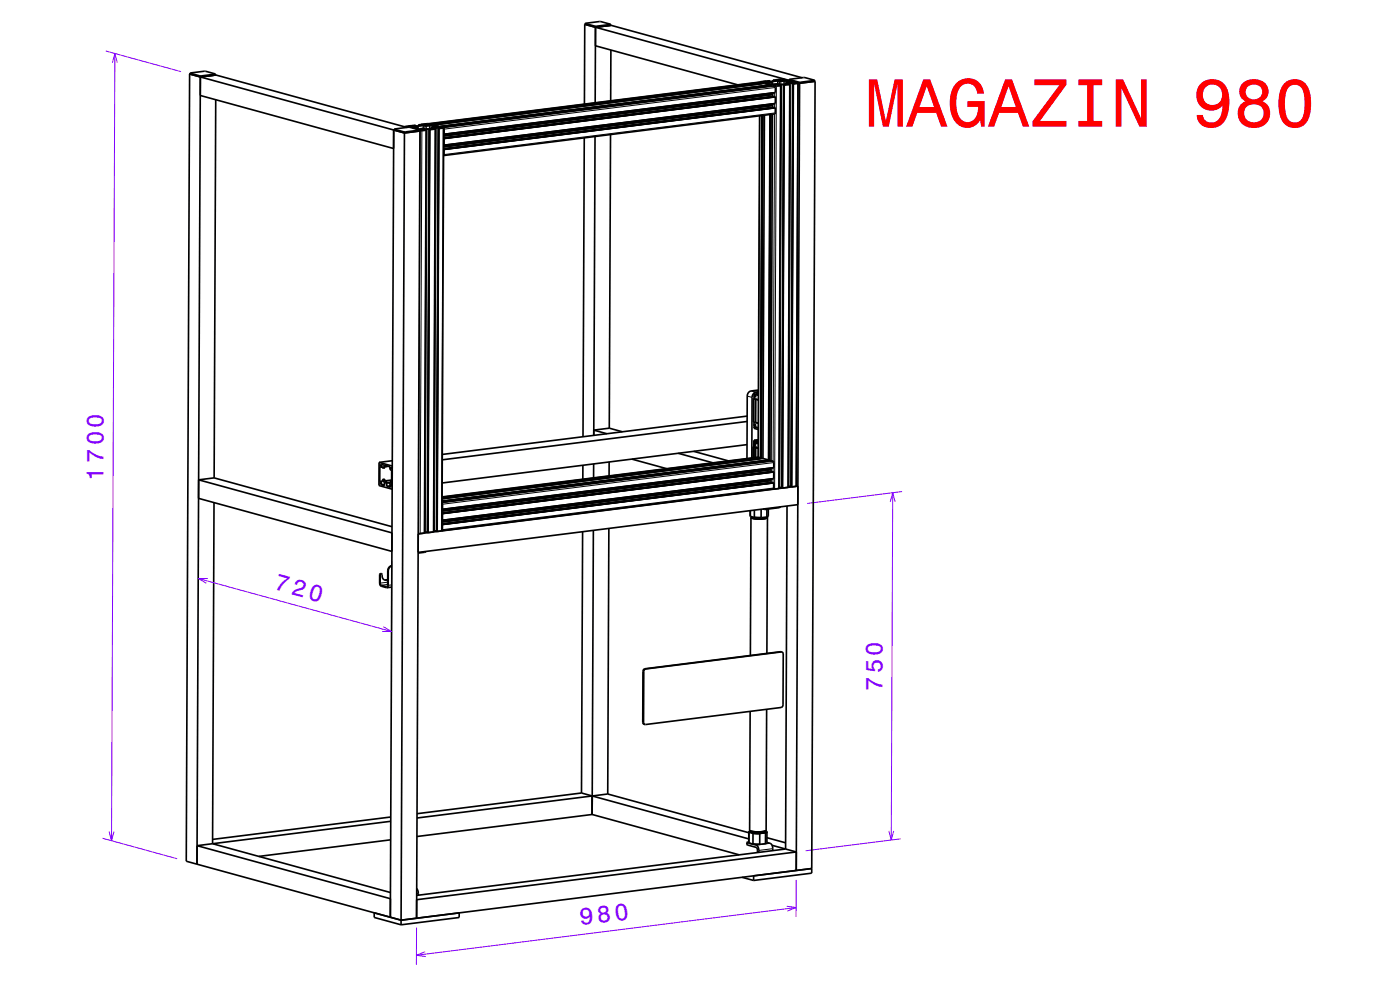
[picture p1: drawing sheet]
<svg xmlns="http://www.w3.org/2000/svg" width="297mm" height="210mm" viewBox="0 0 297 210" stroke-linecap="round" stroke-linejoin="round" font-family="sans-serif">
<defs><g id="words">
<text font-size="14.4" fill="#f00" x="183.6" y="26.9">MAGAZIN 980</text>
<g font-size="5" fill="#8000ff">
<text x="22" y="102" transform="rotate(-90 22 102)">1700</text>
<text x="58" y="125" transform="rotate(15 58 125)">720</text>
<text x="187.2" y="146.6" transform="rotate(-90 187.2 146.6)">750</text>
<text x="123.2" y="196.2" transform="rotate(-7 123.2 196.2)">980</text>
</g>
</g></defs>
<g fill="none" stroke="#8000ff" stroke-width=".21">
<path d="M22.4 10.8l16 4.4M23.8 13.3l.6-2 .5 2M24.4 11.3l-.7 167M83.1 119v17M188.9 106.4l.5-1.9 .5 2M189.4 104.5l-.3 73.7M191.4 104.3l-20.2 2.5M42.1 122.7l41 11.3M44.1 122.7h-2l1.7 1M81.3 133l1.8 1-2-.1M21.7 177.8l15.9 4.4M23.1 176.4l.6 1.9 .5-1.9"/>
<path d="M188.6 176.3l.5 1.9 .5-1.9M191.1 177.9l-20.2 2.6M88.4 196.8l-.1 7.8M166.9 192.2l2 .3-1.9 .8M168.9 192.5l-80.6 10.1M168.9 186.7v7.8M90.2 201.9l-1.9 .7 2 .3"/>
</g>
<g fill="none" stroke="#000" stroke-width=".35">
<path d="M40.2 15.7l-.7 167 45.6 12.5M40.2 15.7l2.3 .6M40.3 15.5h.1a7.2 7.2 0 0 1 5.3 .2M40.3 15.5a7.2 7.2 0 0 0 5.3 .2h.1M40.3 15.7h-.1M40.3 15.7h.1M40.3 15.5v.2M42.4 16.3h.3M42.5 16.3l43.3 11.9M42.5 16.3l-.7 167v-3.9M42.5 16.3v4l41 11.2v-3.9M45.7 15.9l40.6 11.1"/>
<path d="M45.7 15.9h-.1M45.7 15.7v.2M45.8 15.9l-3.3 .4M124.1 5.2l45.5 12.5M124.1 5.2l-.1 16.9M124.1 5l.1-.1a7.2 7.2 0 0 1 5.3 .2v.1M124.1 5.1v.1M124.1 5h.1M124.1 5.2h.1M124.1 5v.2M124.2 5a7.2 7.2 0 0 0 5.3 .2M126.2 5.8h.3"/>
<path d="M126.3 9.7l30.2 8.3M129.5 5.3l40.6 11.2M129.5 5.4h.1M129.5 5.2v.2M129.6 10.6v10.8M129.6 5.4l-3.3 .4v16M161.2 17.4l.5 .1M161.2 17.4h.1M161.2 17.4l-70.3 8.8M161.4 17.8h.1M161.7 17.7h.1M161.7 17.5l-70.3 8.9"/>
<path d="M161.7 17.5v.1M161.7 17.6l-70.3 8.8v.2M161.7 17.5h.1M161.7 17.5v.2v-.1M161.7 17.5v.2M161.8 17.5h-.1M161.9 17.4l.8 .1M161.9 17.4l-.3 .1h.2M161.9 17.4v.3l-.1-.2M161.9 17.3h1.2zM162.2 17.7l1.2 .3M162.2 17.7l-70.4 8.8"/>
<path d="M162.2 17.7h.1M162.3 17.7h-.1M162.7 17.5h.1M162.7 17.5v.2M162.7 17.5l.2 .1M162.8 17.5h.2M162.8 17.4h-.1l.1 .1M162.8 17.4v.1M162.9 17.6l-.7 .1M162.9 17.6h.1M163 17.5h.2M163 17.5h.1"/>
<path d="M163.1 17.3h.1M163.1 17.4h-.3M163.1 17.4v.1M163.1 17.4h.2M163.1 17.4h.1M163.1 18.2h.1M163.2 17.5h.1M163.3 17.4h.2M163.3 17.4v.1M163.3 17.4h.1M163.4 17.2h-.4h1M163.4 17.2l-2.2 .2"/>
<path d="M163.4 17.2h.1M163.4 18v.1M163.4 18.2h.1M163.4 18l-70.3 8.8M163.4 18.1l-70.3 8.8v.1M163.4 18.1v.1M163.4 18h.1M163.4 18v.2M163.5 17.4v.1M163.5 17.5h-.3M163.5 17.4l.4 .1M163.6 17.9l.8 .1"/>
<path d="M163.6 17.9h-.3l.2 .1M163.6 17.9v.3M163.6 17.3l-.1 .1M163.9 17.5l-1.2 .3 3.8 .1 .4-.2M163.9 17.5v.4M163.9 18.1l.4 .2M163.9 18.1l-70.4 8.9M163.9 19.7h.1M163.9 19.7l.1 .2M163.9 19.9l.1 .1M163.9 19.9l-69.8 8.8M163.9 18.1h.1"/>
<path d="M164 20v.5M164 19.9h-.1M164 20l-69.9 8.8M164 19.9l-69.9 8.8M164 17v.2M164 17l.1 .1M164 17h.1M164.1 17.1v.1M164.1 17.2h-.1M164.2 17.2h-.1M164.3 18.3l.2 .3v1M164.4 18h.1"/>
<path d="M164.4 18v.2M164.4 17l.2 .1-.4 .1M164.4 17l-.3 .1M164.4 17v.2M164.4 18h.2M164.4 19.6v.1M164.5 19.6l-70.3 8.9M164.5 16.9l.1 .1M164.5 16.9v.1M164.5 17.9h-.1l.3 .1M164.5 17.9h.1M164.6 17h1"/>
<path d="M164.6 17h-.6M164.6 18l-.7 .1M164.6 18h.1M164.7 18h.2M164.7 18h.1M164.8 17.9h-.3M164.8 17.9v.1M164.9 18h.1M165 17.9h.2M165 17.9v.1M165 17.8v.1M165 17.8h.1"/>
<path d="M165 17.8l-.2 .1M165.3 17.1h.1M165.2 17.9l-.3 .1M165.2 17.9h.1M165.3 17.1l.2 .1M165.3 17.1v.1M165.4 18v.1M165.5 17.2h.1M165.5 18l-.5 .1 .6 .1M165.5 18l-.1 .1M165.6 18.2h.1M165.6 17h.1"/>
<path d="M165.6 17.1h-.3M165.6 17.1v.1M165.6 18.2l-1.3 .1M165.6 18.2l-.4 85.4-1.2 .1M165.7 16.9l-.1 .1M165.7 16.9l-1.1 .1M165.7 16.9h.1M165.8 17.1h.2M165.8 17.1h-.2M165.8 17.1v.1M165.8 17.1h.1M165.9 17l.2 .1"/>
<path d="M165.9 17h.1M165.9 17.2h-.4M166 16.9l-.1 .1M166 16.9v.2M166 17.1l.1 .1h-.2M166 17.1v.1M166.1 17.1h.1M166.1 17.1l.8 .1M166.2 16.9h-.2M166.2 16.9h.2M166.2 16.9v.2M166.2 18l.1 .1"/>
<path d="M166.2 18l-.3 85.5M166.3 18.1l-.4 85.4M166.3 18.1h.1M166.3 18.1l-.3 85.4M166.4 18h-.9M166.4 18h.2h-.4M166.4 18h.1M166.4 16.9v.2M166.5 16.9h.1M166.5 16.9h-.1M166.5 16.9v.3M166.6 16.9a3.1 3.1 0 0 0-2.1 0"/>
<path d="M166.6 16.9h-.1M166.6 16.9v.3M166.6 17.6h.1M166.6 17.6v.3M166.7 17.6l.2 .1M166.9 17.7h.1M166.9 17.1h.3l-.3 .1M166.9 17.1v.1M167 17.2h-2.1l-1.3 .1M167 17.2l.7 .1M167 17.6l.2 .1M167 17.6h-.1h.1"/>
<path d="M167 17.6h.1M167 17.1h.1M167 17.1h-.1M167.1 17.1l1.2 .3M167.2 17.7h.1M167.3 17.5l-.3 .1M167.3 17.5v.2M167.3 17.5h.2M167.3 17.5h.1M167.4 17.7v.2M167.4 17.5l-.8 .1M167.4 17.7h.1"/>
<path d="M167.4 17.5h.1M167.4 16.8h.1a7.2 7.2 0 0 1 5.3 .2M167.4 16.8l.1 .1a7.2 7.2 0 0 0 5.3 .2v-.1M167.4 17l-.1 .1M167.4 17l.1 .1M167.4 16.8v.2M167.4 17.7l-.5 .2h.6M167.5 17.9h.1M167.5 17.5l.2 .1M167.5 17.5v.2M167.5 17.5h.1M167.5 17.9l-1.2 .2"/>
<path d="M167.5 17.9l-.3 85.5-1.2 .1M167.6 17.5h.1M167.7 17.5l.1 .1M167.7 17.4l-.1 .1M167.7 17.4v.1M167.7 17.6h.1M167.7 17.6l-.5 .1M167.7 17.3h.1M167.8 17.3l-.4 .2M167.8 17.6h.1M167.9 17.6h.7M167.9 17.3l.3 .1"/>
<path d="M167.9 17.3l-.2 .1M167.9 17.3v.3M168.2 17.4v.2M168.2 17.8h.1M168.2 17.8l-.3 85.5 .4-85.5M168.2 17.4h.1M168.3 17.4h-.1M168.3 17.8h.1M168.3 17.4v.2M168.3 17.8l-.4 85.5M168.3 17.7h-.9M168.3 17.7l.2 .1h-.3"/>
<path d="M168.3 17.7v.1M168.6 17.5l.3 .1h-.3M168.6 17.5v.1M168.7 17.5h.1M168.7 17.5h-.1M168.8 17.5l.5 .2M169.3 17.7l-1 .1M169.3 17.7l-.3 85.4-1.1 .2M169.5 17.6h.3M169.6 17.7l-.7 167v-4M172.8 17.2h.1M172.8 17.2v.1"/>
<path d="M172.8 17v.2M172.9 17.2l-.7 167M172.9 17.2l-3.3 .5M45.8 21.2l-.4 80.2M83.5 27.6l-.7 167v-4l-41-11.2M83.6 27.4a7.2 7.2 0 0 0 5.3 .2h.1M83.6 27.6h-.1M83.6 27.6h.1M83.6 27.4v.2M85.7 28.2h.3M85.8 28.2l-.7 167M86 26.8l.5 .2"/>
<path d="M86 26.8v.1M86.5 27h.1M86.6 27l2.4 .6M86.6 27l-3 .4M86.6 27h-.1M86.7 26.9l.8 .1M86.7 26.9h-.3l.2 .1M86.7 26.9v.1M86.7 26.8h1.3zM86.7 26.8h.1M87.5 27h.1M87.5 27v.1"/>
<path d="M87.6 26.9h.1M87.5 27v.2M87.5 27h.2M87.6 26.9l.4 .1M87.7 27l-.2 .2M87.7 27h.1M87.9 26.8l-.3 .1M87.9 26.8v.2M87.9 26.8h.2M87.9 26.8h.1M88 27h.1M88 26.6h.1"/>
<path d="M88.1 26.8l.2 .1M88.1 26.8v.2M88.1 26.8h.1M88.2 26.6l-.4 .1h1M88.2 26.6l-2.2 .2M88.2 26.6v.1M88.3 26.9l-.3 .1M88.3 26.9h.1h-.1M88.3 26.9h.1M88.3 26.8h.1M88.4 26.8l.3 .1M88.4 27.3l.8 .1"/>
<path d="M88.4 27.3l-.2 .1M88.4 27.3v.1M88.7 26.9l-1.1 .3M88.7 26.9v.4M88.8 26.5h.1M88.8 26.5v.2M88.9 26.5v.2M88.9 26.7h-.1M89 26.7h-.1M89 27.6h.1M89 27.8h.1M89 27.8h-.1"/>
<path d="M89 27.6v.2M89.1 27.8l-.7 167M89.1 27.8l-3.3 .4M89.2 27.4h.1M89.2 27.4v.2M89.2 26.5h.2l-.4 .2M89.2 26.5h-.3M89.2 26.5v.2M89.2 27.4l.2 .1-.4 .1M89.3 26.4l-.5 .1M89.3 26.4h.1M89.4 27.3l-.2 .1h.3"/>
<path d="M89.4 27.3v.1M89.4 26.4v.1M89.4 26.5h1M89.5 27.4h.1M89.6 27.3h-.2M89.6 27.3v.2M89.7 27.3h.1M89.7 27.3h-.1M89.8 27.3l.2 .1M89.8 27.3v.1M89.8 27.3h.1M90 27.4h-.5"/>
<path d="M90 27.4h.1h-.1M90 27.4h.1M90.1 26.6h-.1l.3 .1M90.1 26.6h.1M90.2 27.4l-.4 .2h.5M90.2 27.4v.2M90.2 27.4h.1M90.3 26.7h.1M90.3 27.4h-.1M90.3 27.4v.2M90.3 27.6h.1M90.4 27.6h.1"/>
<path d="M90.4 26.5h.1M90.4 26.5l-.3 .1M90.4 26.5v.2M90.4 27.6l-1.4 .1M90.4 27.6l-.4 85.5-1.3 .1M90.4 26.5h.2M90.4 26.7h.1M90.5 26.4h-1.1M90.5 26.4h.1M90.5 26.4l-.1 .1M90.6 26.5l.2 .1M90.6 26.5v.2"/>
<path d="M90.6 26.5h.1M90.7 26.5h.1M90.7 26.5h.2M90.8 26.4l-.1 .1M90.8 26.4v.1M90.8 26.6h.1M90.8 26.6l-.4 .1M90.9 26.5h.1M90.9 26.5l.2 .1M91 26.3l-.2 .1M91 26.3l.2 .1M91 26.3v.3"/>
<path d="M91 27.5h.1M91 27.5l-.3 85.5M91.1 26.6l-2.8 .2M91.1 26.6l1.5 .2M91.1 27.5l-.4 85.5M91.1 27.5h.1M91.1 27.5l-.3 85.5M91.1 26.6h.6M91.2 27.4h-.9M91.2 27.4l.2 .1h-.4M91.2 27.4v.1M91.2 26.4v.2"/>
<path d="M91.3 26.4h.1M91.3 26.4h-.1M91.3 26.4v.2M91.4 26.4a3.2 3.2 0 0 0-2.1 0M91.4 26.4h-.1M91.4 26.4v.2M91.4 26.6h.1M91.4 27l.1 .1M91.4 27v.4M91.5 27.1h.2M91.8 27h.1M91.7 27.1h.1"/>
<path d="M91.7 27.2l-.4 .2-1.6-.2-1.6 .1M91.7 26.5l.3 .1h-.3M91.7 26.5v.1M91.7 26.5l-.3 .1M91.8 27.1h.3M91.8 27v.1M91.8 26.5h.1M91.8 26.5h-.1M91.9 26.5l1.2 .3M92.1 27h-.3M92.1 27v.1M92.1 27h.2"/>
<path d="M92.1 27h.1M92.2 27.2l-.5 .1 .6 .1M92.2 26.9l-.8 .1M92.2 27.2h.1M92.2 27.2v.2M92.2 26.9h.1M92.2 27.2v.1M92.3 27l.2 .1M92.3 27h.1M92.3 27v.1M92.3 27.4h.1M92.3 27.4l-1.2 .1"/>
<path d="M92.3 27.4l-.3 85.4M92.5 26.8l-.1 .1 .3 .1M92.5 26.8v.2M92.5 27.1h.1M92.5 27.1h-.4M92.5 26.8l-.3 .1M92.6 26.8h-.1M92.7 27l.7 .1M92.7 26.8h-.2M92.7 26.8l.3 .1M92.7 26.8v.3M93 26.9v.2"/>
<path d="M93 27.3l-.3 85.4 .4-85.4M93 26.8h.1M93.1 26.8l-.1 .1M93.1 26.8v.3M93.1 27h.1M93.1 27.3l-.4 85.4M93.1 27.2h-.9M93.1 27.2h.2l-.3 .1M93.1 27.2h.1M93.4 27l.3 .1h-.3M93.4 27v.1M93.4 27h-.3"/>
<path d="M93.5 27h.1M93.5 27h-.1M93.6 27l.5 .1M94.1 30.8h.1M94.1 28.5h.1M94.1 27.1l-1.1 .2M94.1 27.1l-.3 85.5-1.1 .1M94.1 27.1l.1 1.4M94.2 31.7h.1M94.2 29.4h.1M94.2 28.5h.1M94.2 29.4v1.4"/>
<path d="M123.9 29.2l-.2 63.4M126.2 29l-.2 63.4v-1.2M129.5 28.5l-.2 62.3M161.1 24.6l-.3 72.4M161.6 24.5l-.3 72.7M161.7 24.5l-.3 72.8M161.8 24.5l-.3 72.8M162.2 24.4l-.3 72.8M163.3 24.3l-.3 73.3M163.4 24.3l-.3 73.5M163.5 24.3l-.3 73.5M163.9 24.2l-.3 73.5"/>
<path d="M163.9 22v.1M163.9 22.1v.1M163.9 22.3l.1 .5M163.9 22.2v.1M163.9 22.3l-69.8 8.8M163.9 22.2l-69.8 8.8M164.4 22.8l.1 .1M164.4 22.8l-70.2 8.9M164.4 22h.1M164.4 20.5h.1M164.4 20.5l.1 .1M164.4 20.5l-70.2 8.9"/>
<path d="M164.5 22.9l-.1 1.3-70.3 8.8 .1-1.3M164.5 22.9l-70.3 8.8M164.5 20.6v1.4l-70.3 8.8M164.5 20.6l-70.3 8.8M80.4 98.1v4.9l2.8 .8M80.4 98.1l2.8 .8M80.7 98.5l.1 .2-.1 .2zM80.8 99.1l.2-.3-.1-.3 1.9 .5-.1 .5 .3 .2M80.8 99.1l-.2-.1 .1 3.1M81.5 99l-.3 .3M81.9 99l-.3-.1v.2l-.3 .2-.2-.2M81.9 99v-.1l-.1-.1-.4 .2-.6 .1"/>
<path d="M82.4 98.9l-.5 .1M82.9 99.1l.1 .4-.2-.2zM83 99.7l.1 3.2-.2-.2M83.1 99.7h-.1M83.2 97.7l-2.8 .4M123.7 98.7l-.1 2.9M125.9 98.4v3M126 91.2l2.8 .8M129.2 98v2.9M129.3 90.8l2.7 .8M129.3 90.8l-3.3 .4M134 97.4l7.4 2"/>
<path d="M143.9 96.2l7.3 2M147.2 95.7l7.3 2.1M158.5 94.3l-64.7 8.2M158.5 89.4l-64.7 8.1M158.5 88.3l-64.7 8.1M159.8 94.8v2.3M159.8 94.8l1 .2-.5-.1M159.8 84.6v4.9l.4 .1M159.8 84.6l1.1 .2M159.9 84.5l-.1 .1M159.9 94.7l-.1 .1M159.9 93.8v1"/>
<path d="M159.9 93.5v.3M159.9 93.8l.9 .3M159.9 93.5l.9 .2M159.9 90.5l1 .3M159.9 90.5v.4l1 .2M160 89.5l-.1 1M160 84.5h-.1M160 93.4l-.1 .1M160 83.4l-.3 .3-.2 .6v12.8M160 83.6l.9 .2M160 83.6v1M160 83.2l.9 .3"/>
<path d="M160 83.2v.4M160.1 94l.2 .2-.1 .3-.2-.2zM160.1 89.9l.2 .2-.1 .3-.2-.1zM160.1 83.8l.2 .2-.1 .3-.1-.2zM160.1 83.8h.1M160.1 90.4h.1M160.2 89.6h.1M160.2 89.6v-4.9l.1 4.9M160.3 94.9v2.1M160.3 94.9l-.1 2.2M160.3 89.6l.6 .2M160.7 83.4h.1"/>
<path d="M160.7 93.6h.1M160.7 93.6h-.1M160.7 83.4h-.1M160.8 93.6h-.1M160.8 93.6h.1M160.8 93.6h-.2M160.8 83.4h.1M160.8 83.4h-.1M160.8 93.5l-.3 .1h.3M160.8 97h.1M160.8 97l-67 8.4M160.8 93.3l-.8 .1"/>
<path d="M160.9 97l.4 .1M160.9 82.7l-1.8 .3-.3 .3-.3 .6v13.4M160.9 83.3l-.4 .1h.3M160.9 83.1l-.9 .1M161.1 97.3h.1M161.3 97.2h.1M161.3 97.2l-67.5 8.5M161.3 97.1v.1M161.3 97.1l-67.5 8.5M161.3 97.2v.1M161.9 97.2l1.1 .4M161.9 97.2l-68.1 8.6"/>
<path d="M162.8 97.8h.1M163 97.6h.1M163 97.6l-69.2 8.7M163.1 97.6l-.1 .2M163.1 97.6l-69.3 8.8M163.6 97.7l.5 .2v1.3l-70.3 8.9M163.6 97.7l-69.8 8.8M163.6 99.3h.1M163.6 99.3v.2M163.6 99.5v.1M163.6 99.5l-69.8 8.8M163.6 99.6l.1 .5"/>
<path d="M163.6 99.5h.1M163.6 99.6l-69.8 8.7M163.6 99.5l-69.8 8.7M164.1 99.2h.1M42.1 101.8l41.1 11.2M42.1 101.8v3.9l41 11.3M45.4 106.6l-.3 72.4M45.4 101.4l-3.3 .4M45.4 101.4l37.8 10.3M80.7 102.1l.2 .3v.4M80.7 102.1h.6l.3 .2M80.7 102.3v.5l-.1-.3z"/>
<path d="M81.4 101.6v.5M81.5 102.3l.2-.1v.1M81.6 102.3v.7l-.7-.2M81.6 102.3l.4 .2M81.6 102.3l1 .1M81.6 102.8h-.7M81.7 102h-.1l-.1-.4-.2 .1-.2 .4M81.7 102l.2 .1v.2M82 102.5v.7M82.6 102.4l.2 .3 .3-.2M82.6 102.4l-.6 .1M82.7 102.2l-.1 .2"/>
<path d="M82.7 102.2l.4 .1M82.7 103.1l-.7 .1M82.9 102.7l-.2 .3v.3l-.7-.1M82.9 102.9l.1 .3v.2zM83.1 102.7h-.2M83.1 102.2h-.4M83.1 101.8l-1.4 .2M83.1 120h.1M90 112.9h.7M90.4 117l-.3 .2-1.4 .1M90.8 113h-.1M92 112.6h.6"/>
<path d="M92.7 112.7h.1M93.8 110.4h.1M93.8 108v.1M93.8 106.7v1.4M93.8 111.3h.1M93.8 110.3v.1M93.8 110.3l.1 .1M93.8 108.9l.1 1.5M93.9 111.3l-.1 1.3M123.6 112.8l-.2 55.4M125.9 112.5l-.3 60.3M129.2 112.1l-.3 56.3"/>
<path d="M159.1 109.4l.1 .1M159.2 109.5h.1M159.2 108.3v1.2M159.2 109.5l.8 .2M159.3 109.8l-.1 29.2M159.4 109.8h.1M159.4 109.6v.2M160 109.7l1.5 .1M160 109.7h.1M160 108.2v1.5M161.5 109.8h.1M161.5 108v1.8"/>
<path d="M161.9 108l.4 .1M162.6 107.9l-.3 .2M162.6 109.7l-1.1 .1M162.7 109.6l-.1 .1M162.7 108v1.6M162.8 109.8a4.9 4.9 0 0 1-3.4 0M162.8 109.6v.2M162.8 109.8l-.1 28.8M162.9 109.5l-.3 .2M163 109.5l-.3 .1M163 109.5h-.1M163 108v1.5"/>
<path d="M163.6 101.6h.1M163.6 101.6v.2M163.6 101.8v.1M163.6 101.8l-69.8 8.8M163.6 101.9l.1 .5M163.6 101.8h.1M163.6 101.9l-69.8 8.8M164 100.1h.1M164.1 102.4h.1M164.1 102.4l-70.3 8.9M164.1 101.5l-70.3 8.9M164.1 100.1h.1"/>
<path d="M164.1 100.1l-70.3 8.8M164.1 102.4l-.1 1.3M164.1 102.4l-70.2 8.9M164.1 100.1v1.4l-70.2 8.9M165.2 103.4h.7M165.6 107.5l-.3 .2-3 .4M166 103.5h.1M167 107.3l-.3 72.8-78.3 9.8M167.2 103.2h.6M167.9 103.3h.1M169 103l.3 .1-80.6 10.1M169.2 107.1l-80.5 10.1"/>
<path d="M81 121.7l.1 .2a.89 .89 0 0 0 .2 .9 .89 .89 0 0 0 .9 .2M81 121.7h-.3l-.2 .2 .1 2.2 .3 .2 1.2 .4M82.2 123h-.6M83.1 120l-.6 .3-.2 .5-.1 3.3-.1 .4-1.2-.4-.2-.2v-2l.3-.2M83.1 124.5l-1 .2M83.1 120l-.4 .3-.3 .6v3.3l-.3 .5M165.9 138.3l-29.1 3.7-.2 .4-.1 10.9 .3 .4M165.9 138.3l-29.3 3.6-.2 .5v10.8l.1 .4 .3 .1M165.9 138.3l.3 .4-.1 10.8-.2 .5-29.1 3.7M159.1 150.9l-.1 25.2a4.6 4.6 0 0 0 3.5 .1M162.6 150.5l-.1 25.7M45.1 179l37.7 10.3"/>
<path d="M45.1 179l-3.3 .4M82.9 178.1l-28 3.6M82.9 174.2l-37.8 4.8M82.9 173.3l-37.8 4.8M123.4 168.2l35.4 9.8M123.4 168.2l-34.9 4.4M125.6 172.8l31.2 8.5M125.6 172.8l-37.2 4.6M128.9 168.4l30 8.2M128.9 168.4l-40.4 5.1M158.4 178.7l.1 .5 1.9 .6a1.04 1.04 0 0 1 .3 1M158.4 178.7l2 .6a1.39 1.39 0 0 1 .6 1.5"/>
<path d="M158.8 178.6l-.4 .1M158.9 176.5v.1M158.9 176.5v2.3M158.9 178.8h.1M158.9 176.4v.1M158.9 176.6v2.2M158.9 176.4h.1M158.9 176.5l.8 .2M159.1 176.1v.2M159.1 176.3l-.2 .1M159.1 176.3l.1 .2M159.1 176.4a4.2 4.2 0 0 0 3.3 0"/>
<path d="M159.7 176.7l1.5 .1M159.7 176.7v.1M159.7 179l1.5 .1M159.7 176.8h1.5M159.7 176.8v2.2M161.2 179.1h.1M161.2 176.8v2.3M161.2 176.8h.1M162.3 179l-1.1 .1M162.3 176.7l-1.1 .1M162.3 176.7h.1M162.4 178.9l-.1 .1"/>
<path d="M162.4 176.7v2.2M162.5 176.3l.1 .1M162.5 176.2a.76 .76 0 0 1-1.1 .5h-1.4l-.8-.2M162.6 176.4l-.3 .3M162.6 176.4l.1 .1M162.7 178.8l-.4 .2M162.7 178.8l-.3 .1M162.7 178.7l.7 .2a1.37 1.37 0 0 1 .5 1.5M162.7 177.7l4 1.1M162.7 176.5l-.3 .2M162.7 176.5v2.3M163.8 179.3l5.1 1.4"/>
<path d="M79.4 193.6v1l5.7 1.6M85.1 195.2l12.3-1.6v1l-12.3 1.6M85.1 195.2v1M88.4 188.5l.3 .5v.9M157.4 186.1l2.5 .7M159.9 185.8v1M168.9 180.7l-80.5 10.1v4M172.2 184.2l-83.8 10.6M172.2 184.2v1l-12.3 1.6"/>
</g>
<g fill="none" stroke="#000" stroke-width=".21">
<path d="M40.3 15.5v.2M42.4 16.1v.2M42.7 16.1v.2M45.6 15.7v.2M124.2 5v.2M126.2 5.6v.2M126.5 5.6v.2M129.5 5.2v.2M161.2 17.4l-70.3 8.8M161.9 17.3h.1M162.4 17.4v.3M162.6 17.5v.2"/>
<path d="M162.7 17.2v.2M162.8 17.7v.1M162.8 17.4v.1M162.8 17.5v.2M162.9 17.2v.1M162.9 17.7v.1M163 17.7v.1M163 17.5h.1M163.1 17.6v.3M163.1 17.3h.1M163.1 17.4v.5M163.6 17.4v.1"/>
<path d="M163.6 17.3v.1M163.8 17.5v.4M163.9 19.7l-69.8 8.8M164.2 17.9v.3M164.3 17.9v.3M164.3 19.7v.8M164.3 18.3l-70.2 8.8M164.5 18.6l-70.3 8.8M164.5 17.9h.1M164.6 18v.1M164.6 17h.1M164.7 18.3l-.4 85.4"/>
<path d="M164.7 18h.1M164.9 17.8v.2M164.9 17.2v.6M165.1 17.2v.6M165.1 18v.2M165.3 17.1h.1M165.3 17.9v.3M165.4 17.3v.6M165.4 16.9v.1M165.5 17.2h.1M165.6 16.9v.1M165.6 17.9l-.4 85.5"/>
<path d="M165.6 17.1v.1M165.6 17.3v.6M165.7 16.9h.1M165.8 17.9l-.4 85.5M165.9 17h.1M166 17.1v.1M166.3 17.2v.7M166.4 17.2v.7M166.7 17.6l-.1 .3M166.9 17.7h.1M167 17.2v.4M167 17.2v.3"/>
<path d="M167.1 17.8v.1M167.2 17.7h.1M167.2 17.7v.2M167.2 17.2v.3M167.3 17.5v.2M167.4 17.2l-.1 .3M167.5 16.9v.2M167.5 17.7l-.3 85.5M167.6 17.5h.1M167.7 17.6h.1M167.7 17.7l-.3 85.4M167.7 17.3h.1"/>
<path d="M169.2 17.7l-.3 85.5M169.5 17.4v.2M169.8 17.4v.2M172.8 17.1v.2M83.6 27.4v.2M85.7 28v.2M86 28v.2M86 26.9h.1M86.7 26.8h.1M87.2 26.9v.2M87.4 26.9v.2M87.5 26.7v.1"/>
<path d="M87.6 26.9h.1M87.6 27v.1M87.7 26.7v.1M87.7 27.2h.1M87.8 27.2h.1M87.8 27h.1M87.9 27.1v.2M87.9 26.8h.1M87.9 26.8v.5M88.4 26.9h.1M88.4 26.8h.1M88.6 27v.3"/>
<path d="M88.9 27.6v.2M89 27.4v.2M89.1 27.4v.2M89.2 27.7l-.4 85.5M89.3 27.3v.1M89.4 27.5v.1M89.4 26.4v.1M89.5 27.7l-.4 85.5M89.5 27.4h.1M89.7 27.3v.2M89.7 26.6v.6M89.9 26.6v.6"/>
<path d="M89.9 27.5v.1M90.1 26.6h.1M90.1 27.4v.2M90.2 26.7v.6M90.2 26.3v.2M90.3 26.7h.1M90.4 26.3v.2M90.4 27.4l-.4 85.5M90.4 26.5v.8M90.5 26.4h.1M90.6 27.4l-.4 85.4M90.7 26.5h.1"/>
<path d="M90.8 26.6h.1M91.1 26.6v.8M91.2 26.6v.8M91.5 27.1v.3M91.7 27.1v.1M91.8 26.7v.3M91.8 27v.1M91.8 27.2v.2M92 27.1h.1M92 27.2v.2M92 26.6v.3M92.1 27v.1"/>
<path d="M92.1 26.6v.3M92.3 27.2l-.3 85.4M92.4 26.9v.1M92.5 27.1h.1M92.5 27.1l-.3 85.5M92.5 26.8h.1M94 27.2l-.3 85.4M161.2 24.6l-.3 72.4-67.1 8.4M163.9 22.5l-69.8 8.7M163.9 22.1l-69.8 8.7M163.9 20.2l-69.8 8.7M163.9 22.7l-69.8 8.8"/>
<path d="M164 20.4l-69.9 8.8M164.3 24.2l-.3 73.6-70.2 8.9M164.3 22v.8M164.5 24l-70.3 8.8M158.5 84l1 .3M159.3 82.9l.9 .3M163.6 99.7l-69.8 8.8M163.6 99.3l-69.8 8.8M163.6 99.9l-69.8 8.8M164 99.2v.9M164.2 98.1l-70.3 8.9M159.3 109.8a4.8 4.8 0 0 0 3.5 .1"/>
<path d="M159.3 109.8a3.9 3.9 0 0 0 3.1 .2l.4-.2a5.4 5.4 0 0 1-3.4 0M159.3 109.6a4.3 4.3 0 0 0 3.5 0M163.6 102l-69.8 8.8M163.6 101.6l-69.8 8.8M163.6 102.2l-69.8 8.8M164 101.6v.8M164.1 103.5l-70.2 8.9M80.5 121.9h.2M80.7 121.7h.1M80.8 121.7h.1M81.8 123h.1M82.1 124.4l-.1 .1"/>
<path d="M82.2 124l-1.3 .1M82.2 123.5l-1.6 .2M82.3 121.1h.1M83.1 120h.1M83.1 124.1l-.7 .1M165.6 138.2l.1 .1M136.4 153.2l.1 .1M136.4 142.4h.2M136.8 141.9h.2M158.5 178.7v.5M159 176.1a4.8 4.8 0 0 0 3.5 0M159.1 176.1a4.5 4.5 0 0 0 3.4 .1 5.5 5.5 0 0 1-3.4 0"/>
<path d="M159.1 176.3a5.2 5.2 0 0 0 3.4 0M163.4 178.9l-3 .4M88.7 189.5h-.3M163.9 180l-2.9 .4"/>
</g>
<use href="#words"/>
</svg>
